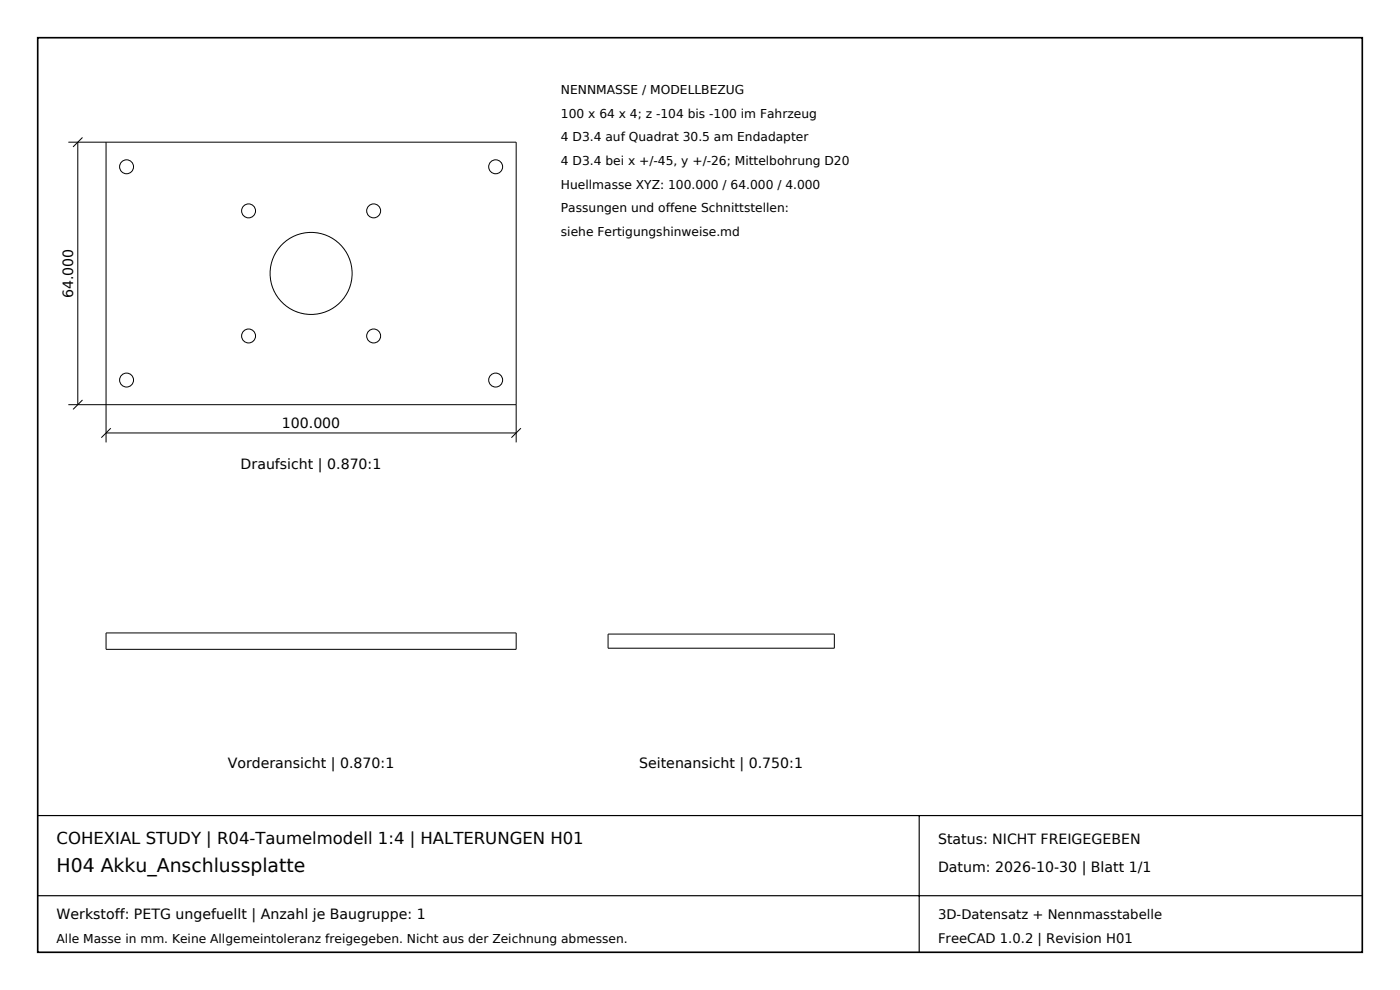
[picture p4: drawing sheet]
<svg xmlns="http://www.w3.org/2000/svg" width="297mm" height="210mm" viewBox="0 0 297 210" stroke-linecap="round" stroke-linejoin="round" font-family="sans-serif">
<defs><g id="words">
<text font-size="4" x="12" y="185">H04 Akku_Anschlussplatte</text>
<text font-size="3.5" x="12" y="179">COHEXIAL STUDY | R04-Taumelmodell 1:4 | HALTERUNGEN H01</text>
<g font-size="3">
<text x="15.5" y="63.2" transform="rotate(-90 15.5 63.2)">64.000</text>
<text x="59.8" y="90.8">100.000</text>
<text x="51.1" y="99.5">Draufsicht | 0.870:1</text>
<text x="48.3" y="163">Vorderansicht | 0.870:1</text>
<text x="135.6" y="163">Seitenansicht | 0.750:1</text>
<text x="199" y="179">Status: NICHT FREIGEGEBEN</text>
<text x="199" y="185">Datum: 2026-10-30 | Blatt 1/1</text>
<text x="12" y="195">Werkstoff: PETG ungefuellt | Anzahl je Baugruppe: 1</text>
</g>
<g font-size="2.8">
<text x="199" y="195">3D-Datensatz + Nennmasstabelle</text>
<text x="199" y="200">FreeCAD 1.0.2 | Revision H01</text>
</g>
<g font-size="2.6">
<text x="119" y="20">NENNMASSE / MODELLBEZUG</text>
<text x="119" y="25">100 x 64 x 4; z -104 bis -100 im Fahrzeug</text>
<text x="119" y="30">4 D3.4 auf Quadrat 30.5 am Endadapter</text>
<text x="119" y="35">4 D3.4 bei x +/-45, y +/-26; Mittelbohrung D20</text>
<text x="119" y="40">Huellmasse XYZ: 100.000 / 64.000 / 4.000</text>
<text x="119" y="45">Passungen und offene Schnittstellen:</text>
<text x="119" y="50">siehe Fertigungshinweise.md</text>
<text x="12" y="200">Alle Masse in mm. Keine Allgemeintoleranz freigegeben. Nicht aus der Zeichnung abmessen.</text>
</g>
</g></defs>
<path d="M8 8h281v194h-281z" fill-rule="evenodd" fill="#fff" stroke="#000" stroke-width=".35"/>
<path d="M8 173h281M195 173v29M8 190h281" fill="none" stroke="#000" stroke-width=".25"/>
<g fill="none" stroke="#000" stroke-width=".21">
<path d="M14.5 30.2h95v63.6M16.5 30.2v55.6M17.5 29.2l-2 2M22.5 30.2v63.6M14.5 85.8h95M17.5 84.8l-2 2M22.5 91.8h87M23.5 90.8l-2 2M110.5 90.8l-2 2M22.5 134.3h87v3.4h-87zM129 134.5h48v3h-48z"/>
<circle cx="26.8" cy="35.4" r="1.48"/>
<circle cx="105.1" cy="35.4" r="1.48"/>
<circle cx="52.7" cy="44.7" r="1.48"/>
<circle cx="66" cy="58" r="8.7"/>
<circle cx="79.3" cy="44.7" r="1.48"/>
<circle cx="52.7" cy="71.3" r="1.48"/>
<circle cx="79.3" cy="71.3" r="1.48"/>
<circle cx="26.8" cy="80.6" r="1.48"/>
<circle cx="105.1" cy="80.6" r="1.48"/>
</g>
<use href="#words"/>
</svg>
